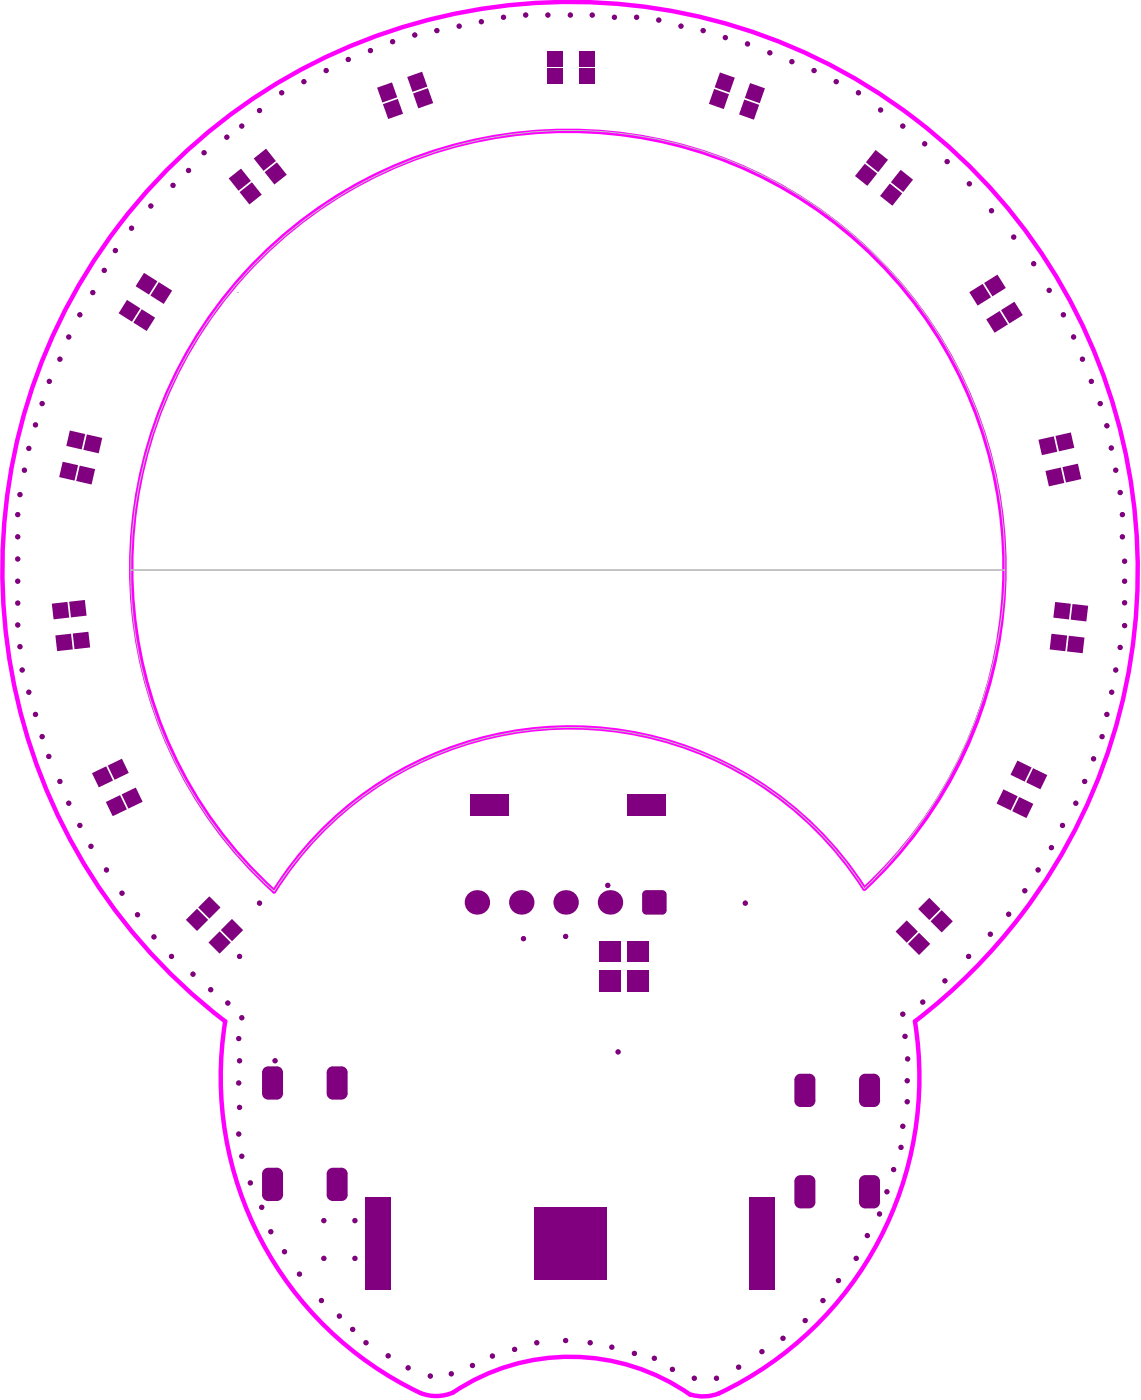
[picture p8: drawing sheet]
<svg xmlns="http://www.w3.org/2000/svg" width="217mm" height="267mm" viewBox="0 0 217 267" stroke-linecap="round" stroke-linejoin="round" font-family="sans-serif">
<path d="M45.2 55.7h.1M51.1 47.7a83 83 0 0 1 88.9-16.7 83 83 0 0 1 51.4 74.4v3.2h-166.5a83.7 83.7 0 0 1 26.2-60.9zM24.9 108.6h166.5a87.3 87.3 0 0 1-26.8 60.7 66.5 66.5 0 0 0-112.4 .5 81.4 81.4 0 0 1-27.3-61.2z" fill="none" stroke="#c0c0c0" stroke-width=".19"/>
<path d="M164.6 169.3a66.5 66.5 0 0 0-112.4 .5M164.7 169.3a83.2 83.2 0 0 0 2.9-119.4 83.2 83.2 0 0 0-119.4 .5 83.2 83.2 0 0 0 4 119.4M131.6 265.7a8.1 8.1 0 0 0 5.3-.2 66.7 66.7 0 0 0 37.4-70.9 108.2 108.2 0 0 0 20.2-20.2 108.2 108.2 0 0 0-41.7-164.6 108.2 108.2 0 0 0-150.4 78.5 108.4 108.4 0 0 0 40.5 106.3 66.4 66.4 0 0 0 38 71 8 8 0 0 0 7.3-1.5 39.9 39.9 0 0 1 43.3 1.6" fill="none" stroke="#f0f" stroke-width=".84"/>
<g fill="#a6968d">
<circle cx="113.8" cy="241.4" r=".5"/>
<circle cx="109.1" cy="241.4" r=".5"/>
<circle cx="104.3" cy="241.4" r=".5"/>
<circle cx="104.3" cy="236.8" r=".5"/>
<circle cx="109.1" cy="236.8" r=".5"/>
<circle cx="113.8" cy="236.8" r=".5"/>
<circle cx="113.8" cy="232.1" r=".5"/>
<circle cx="108.9" cy="232.1" r=".5"/>
<circle cx="104.1" cy="232.1" r=".5"/>
<circle cx="46" cy="193.9" r=".5"/>
<circle cx="45.5" cy="197.8" r=".5"/>
<circle cx="45.6" cy="202.1" r=".5"/>
<circle cx="45.5" cy="206.3" r=".5"/>
<circle cx="45.6" cy="211" r=".5"/>
<circle cx="45.5" cy="216" r=".5"/>
<circle cx="46" cy="220.3" r=".5"/>
<circle cx="47.7" cy="225.3" r=".5"/>
<circle cx="49.8" cy="230" r=".5"/>
<circle cx="51.6" cy="234.6" r=".5"/>
<circle cx="54.2" cy="238.5" r=".5"/>
<circle cx="57" cy="242.7" r=".5"/>
<circle cx="61.2" cy="247.8" r=".5"/>
<circle cx="64.6" cy="250.7" r=".5"/>
<circle cx="67.2" cy="253.3" r=".5"/>
<circle cx="69.7" cy="255.8" r=".5"/>
<circle cx="73.9" cy="258.3" r=".5"/>
<circle cx="77.7" cy="260.6" r=".5"/>
<circle cx="82" cy="262.1" r=".5"/>
<circle cx="86" cy="261.7" r=".5"/>
<circle cx="90" cy="260.1" r=".5"/>
<circle cx="93.8" cy="258.3" r=".5"/>
<circle cx="98" cy="257.1" r=".5"/>
<circle cx="102.2" cy="255.8" r=".5"/>
<circle cx="107.7" cy="255.4" r=".5"/>
<circle cx="112.4" cy="255.8" r=".5"/>
<circle cx="116.5" cy="256.6" r=".5"/>
<circle cx="120.8" cy="257.8" r=".5"/>
<circle cx="124.6" cy="258.8" r=".5"/>
<circle cx="128.1" cy="260.9" r=".5"/>
<circle cx="132.2" cy="262.6" r=".5"/>
<circle cx="136.5" cy="262.6" r=".5"/>
<circle cx="140.7" cy="260.4" r=".5"/>
<circle cx="145.1" cy="257.5" r=".5"/>
<circle cx="149.1" cy="254.9" r=".5"/>
<circle cx="153.4" cy="251.6" r=".5"/>
<circle cx="156.7" cy="247.8" r=".5"/>
<circle cx="159.7" cy="244" r=".5"/>
<circle cx="163.1" cy="239.7" r=".5"/>
<circle cx="165.2" cy="235.4" r=".5"/>
<circle cx="167.5" cy="231.3" r=".5"/>
<circle cx="168.9" cy="227" r=".5"/>
<circle cx="170.2" cy="222.8" r=".5"/>
<circle cx="171.6" cy="218.6" r=".5"/>
<circle cx="171.9" cy="214.6" r=".5"/>
<circle cx="172.8" cy="209.9" r=".5"/>
<circle cx="172.8" cy="205.9" r=".5"/>
<circle cx="172.9" cy="201.7" r=".5"/>
<circle cx="172.4" cy="197.4" r=".5"/>
<circle cx="171.9" cy="193.2" r=".5"/>
<circle cx="175.7" cy="190.9" r=".5"/>
<circle cx="180" cy="186.9" r=".5"/>
<circle cx="184.5" cy="182.2" r=".5"/>
<circle cx="188.6" cy="178" r=".5"/>
<circle cx="192.1" cy="174.2" r=".5"/>
<circle cx="195.2" cy="169.7" r=".5"/>
<circle cx="197.7" cy="165.7" r=".5"/>
<circle cx="200.2" cy="161.5" r=".5"/>
<circle cx="202.4" cy="157.2" r=".5"/>
<circle cx="204.9" cy="153" r=".5"/>
<circle cx="206.6" cy="148.9" r=".5"/>
<circle cx="208.3" cy="144.6" r=".5"/>
<circle cx="209.9" cy="140.3" r=".5"/>
<circle cx="210.8" cy="136.1" r=".5"/>
<circle cx="211.7" cy="131.9" r=".5"/>
<circle cx="212.5" cy="127.6" r=".5"/>
<circle cx="213.3" cy="123.3" r=".5"/>
<circle cx="214.2" cy="119.2" r=".5"/>
<circle cx="214.2" cy="114.8" r=".5"/>
<circle cx="214.2" cy="110.7" r=".5"/>
<circle cx="214.2" cy="106.9" r=".5"/>
<circle cx="213.8" cy="102.3" r=".5"/>
<circle cx="213.8" cy="98" r=".5"/>
<circle cx="213.3" cy="93.8" r=".5"/>
<circle cx="212.5" cy="89.6" r=".5"/>
<circle cx="211.7" cy="85.3" r=".5"/>
<circle cx="210.8" cy="81.1" r=".5"/>
<circle cx="209.5" cy="76.9" r=".5"/>
<circle cx="207.9" cy="72.7" r=".5"/>
<circle cx="206.2" cy="68.4" r=".5"/>
<circle cx="204.5" cy="64.2" r=".5"/>
<circle cx="202.5" cy="60" r=".5"/>
<circle cx="199.8" cy="55.3" r=".5"/>
<circle cx="196.9" cy="50.2" r=".5"/>
<circle cx="193.1" cy="45.2" r=".5"/>
<circle cx="188.8" cy="40.1" r=".5"/>
<circle cx="184.6" cy="35" r=".5"/>
<circle cx="180.4" cy="30.8" r=".5"/>
<circle cx="176.1" cy="27.4" r=".5"/>
<circle cx="171.9" cy="24" r=".5"/>
<circle cx="167.7" cy="21" r=".5"/>
<circle cx="163.5" cy="17.7" r=".5"/>
<circle cx="159.3" cy="15.6" r=".5"/>
<circle cx="155" cy="13.4" r=".5"/>
<circle cx="150.8" cy="11.8" r=".5"/>
<circle cx="146.6" cy="10.1" r=".5"/>
<circle cx="142.4" cy="8.4" r=".5"/>
<circle cx="138.1" cy="7.2" r=".5"/>
<circle cx="133.9" cy="5.8" r=".5"/>
<circle cx="129.7" cy="5" r=".5"/>
<circle cx="125.5" cy="3.8" r=".5"/>
<circle cx="121.2" cy="3.3" r=".5"/>
<circle cx="117" cy="3.3" r=".5"/>
<circle cx="112.8" cy="2.9" r=".5"/>
<circle cx="108.6" cy="2.9" r=".5"/>
<circle cx="104.3" cy="2.9" r=".5"/>
<circle cx="95.9" cy="3.3" r=".5"/>
<circle cx="100.1" cy="2.9" r=".5"/>
<circle cx="91.7" cy="4.1" r=".5"/>
<circle cx="87.5" cy="5" r=".5"/>
<circle cx="83.2" cy="5.8" r=".5"/>
<circle cx="79" cy="6.7" r=".5"/>
<circle cx="74.8" cy="7.9" r=".5"/>
<circle cx="70.6" cy="9.6" r=".5"/>
<circle cx="66.3" cy="11.3" r=".5"/>
<circle cx="62.1" cy="13.4" r=".5"/>
<circle cx="57.9" cy="15.6" r=".5"/>
<circle cx="53.7" cy="17.7" r=".5"/>
<circle cx="49.4" cy="21.1" r=".5"/>
<circle cx="46" cy="24" r=".5"/>
<circle cx="43.2" cy="26.1" r=".5"/>
<circle cx="38.9" cy="29.1" r=".5"/>
<circle cx="35.9" cy="32.5" r=".5"/>
<circle cx="33" cy="35.3" r=".5"/>
<circle cx="28.7" cy="39.2" r=".5"/>
<circle cx="25.1" cy="43.5" r=".5"/>
<circle cx="22" cy="47.7" r=".5"/>
<circle cx="19.9" cy="51.5" r=".5"/>
<circle cx="17.7" cy="55.7" r=".5"/>
<circle cx="15.2" cy="60" r=".5"/>
<circle cx="13.1" cy="64.2" r=".5"/>
<circle cx="11.4" cy="68.4" r=".5"/>
<circle cx="9.4" cy="72.7" r=".5"/>
<circle cx="8" cy="76.9" r=".5"/>
<circle cx="6.8" cy="80.9" r=".5"/>
<circle cx="5.5" cy="85.4" r=".5"/>
<circle cx="4.6" cy="89.6" r=".5"/>
<circle cx="3.8" cy="94.2" r=".5"/>
<circle cx="3.4" cy="98" r=".5"/>
<circle cx="3.4" cy="102.3" r=".5"/>
<circle cx="3.4" cy="106.5" r=".5"/>
<circle cx="3.4" cy="110.7" r=".5"/>
<circle cx="3.4" cy="114.9" r=".5"/>
<circle cx="3.4" cy="119.1" r=".5"/>
<circle cx="3.8" cy="123.2" r=".5"/>
<circle cx="4.2" cy="127.6" r=".5"/>
<circle cx="5.5" cy="131.9" r=".5"/>
<circle cx="6.8" cy="136.1" r=".5"/>
<circle cx="8" cy="140.3" r=".5"/>
<circle cx="9.3" cy="144.1" r=".5"/>
<circle cx="11.4" cy="148.9" r=".5"/>
<circle cx="13.1" cy="153" r=".5"/>
<circle cx="15.2" cy="157.2" r=".5"/>
<circle cx="17.3" cy="161.2" r=".5"/>
<circle cx="20.3" cy="165.7" r=".5"/>
<circle cx="23.2" cy="170.2" r=".5"/>
<circle cx="26.2" cy="174.3" r=".5"/>
<circle cx="29.3" cy="178.5" r=".5"/>
<circle cx="32.7" cy="182.2" r=".5"/>
<circle cx="36.8" cy="185.6" r=".5"/>
<circle cx="40.1" cy="188.5" r=".5"/>
<circle cx="43.4" cy="191.1" r=".5"/>
<circle cx="115.8" cy="168.7" r=".5"/>
<circle cx="45.6" cy="182.2" r=".5"/>
<circle cx="49.4" cy="172" r=".5"/>
<circle cx="52.4" cy="202.1" r=".5"/>
<circle cx="61.7" cy="239.7" r=".5"/>
<circle cx="67.6" cy="239.7" r=".5"/>
<circle cx="67.6" cy="232.5" r=".5"/>
<circle cx="61.7" cy="232.5" r=".5"/>
<circle cx="141.9" cy="172" r=".5"/>
<circle cx="117.7" cy="200.4" r=".5"/>
<circle cx="99.7" cy="178.8" r=".5"/>
<circle cx="107.7" cy="178.4" r=".5"/>
</g>
<path d="M45.2 55.7h.1M51.1 47.7a83 83 0 0 1 88.9-16.7 83 83 0 0 1 51.4 74.4v3.2h-166.5a83.7 83.7 0 0 1 26.2-60.9zM24.9 108.6h166.5a87.3 87.3 0 0 1-26.8 60.7 66.5 66.5 0 0 0-112.4 .5 81.4 81.4 0 0 1-27.3-61.2z" fill="none" stroke="#c0c0c0" stroke-width=".19"/>
<g fill="#800080">
<path d="M65 227.6h1.2zM65 227.6h1.2a1.17 1.17 0 0 1-1.2 1.2z"/>
<path d="M65 222.5v1.1zM65 222.5a1.17 1.17 0 0 1 1.2 1.1h-1.2z"/>
<path d="M62.2 223.6h1.2zM62.7 222.7l.7-.2v1.1h-1.2l.1-.3z"/>
<path d="M63.4 227.6v1.2zM62.2 227.6h1.2v1.2a1.17 1.17 0 0 1-1.2-1.2z"/>
<path d="M65 208.3h1.2zM65 208.3h1.2a1.17 1.17 0 0 1-1.2 1.2z"/>
<path d="M65 203.1v1.2zM65 203.1a1.17 1.17 0 0 1 1.2 1.2h-1.2z"/>
<path d="M62.2 204.3h1.2zM62.7 203.4l.7-.3v1.2h-1.2l.1-.4z"/>
<path d="M63.4 208.3v1.2zM62.2 208.3h1.2v1.2a1.17 1.17 0 0 1-1.2-1.2z"/>
<path d="M123.1 173.4v.8zM122.3 173.4h.8v.8a.84 .84 0 0 1-.8-.8z"/>
<path d="M126.1 173.4h.9zM126.1 173.4h.9a.84 .84 0 0 1-.9 .8z"/>
<path d="M126.1 169.6v.8zM126.1 169.6a.84 .84 0 0 1 .9 .8h-.9z"/>
<path d="M122.3 170.4h.8zM122.5 169.8l.6-.2v.8h-.8z"/>
<path d="M166.4 229h1.2zM166.4 229h1.2a1.17 1.17 0 0 1-1.2 1.2z"/>
<path d="M166.4 223.9v1.1zM166.4 223.9a1.17 1.17 0 0 1 1.2 1.1h-1.2z"/>
<path d="M163.6 225h1.2zM164.1 224.1l.7-.2v1.1h-1.2l.1-.3z"/>
<path d="M164.8 229v1.2zM163.6 229h1.2v1.2a1.17 1.17 0 0 1-1.2-1.2z"/>
<path d="M166.4 209.7h1.2zM166.4 209.7h1.2a1.17 1.17 0 0 1-1.2 1.2z"/>
<path d="M166.4 204.5v1.2zM166.4 204.5a1.17 1.17 0 0 1 1.2 1.2h-1.2z"/>
<path d="M163.6 205.7h1.2zM164.1 204.8l.7-.3v1.2h-1.2l.1-.4z"/>
<path d="M164.8 209.7v1.2zM163.6 209.7h1.2v1.2a1.17 1.17 0 0 1-1.2-1.2z"/>
<path d="M52.7 227.6h1.2zM52.7 227.6h1.2a1.17 1.17 0 0 1-1.2 1.2z"/>
<path d="M52.7 222.5v1.1zM52.7 222.5a1.17 1.17 0 0 1 1.2 1.1h-1.2z"/>
<path d="M49.9 223.6h1.2zM50.4 222.7l.7-.2v1.1h-1.2l.1-.3z"/>
<path d="M51.1 227.6v1.2zM49.9 227.6h1.2v1.2a1.17 1.17 0 0 1-1.2-1.2z"/>
<path d="M52.7 208.3h1.2zM52.7 208.3h1.2a1.17 1.17 0 0 1-1.2 1.2z"/>
<path d="M52.7 203.1v1.2zM52.7 203.1a1.17 1.17 0 0 1 1.2 1.2h-1.2z"/>
<path d="M49.9 204.3h1.2zM50.4 203.4l.7-.3v1.2h-1.2l.1-.4z"/>
<path d="M51.1 208.3v1.2zM49.9 208.3h1.2v1.2a1.17 1.17 0 0 1-1.2-1.2z"/>
<path d="M154.1 229h1.2zM154.1 229h1.2a1.17 1.17 0 0 1-1.2 1.2z"/>
<path d="M154.1 223.9v1.1zM154.1 223.9a1.17 1.17 0 0 1 1.2 1.1h-1.2z"/>
<path d="M151.3 225h1.2zM151.8 224.1l.7-.2v1.1h-1.2l.1-.3z"/>
<path d="M152.5 229v1.2zM151.3 229h1.2v1.2a1.17 1.17 0 0 1-1.2-1.2z"/>
<path d="M154.1 209.7h1.2zM154.1 209.7h1.2a1.17 1.17 0 0 1-1.2 1.2z"/>
<path d="M154.1 204.5v1.2zM154.1 204.5a1.17 1.17 0 0 1 1.2 1.2h-1.2z"/>
<path d="M151.3 205.7h1.2zM151.8 204.8l.7-.3v1.2h-1.2l.1-.4z"/>
<path d="M152.5 209.7v1.2zM151.3 209.7h1.2v1.2a1.17 1.17 0 0 1-1.2-1.2z"/>
<circle cx="113.8" cy="241.4" r=".5"/>
<circle cx="109.1" cy="241.4" r=".5"/>
<circle cx="104.3" cy="241.4" r=".5"/>
<circle cx="104.3" cy="236.8" r=".5"/>
<circle cx="109.1" cy="236.8" r=".5"/>
<circle cx="113.8" cy="236.8" r=".5"/>
<circle cx="113.8" cy="232.1" r=".5"/>
<circle cx="108.9" cy="232.1" r=".5"/>
<circle cx="104.1" cy="232.1" r=".5"/>
<circle cx="46" cy="193.9" r=".5"/>
<circle cx="45.5" cy="197.8" r=".5"/>
<circle cx="45.6" cy="202.1" r=".5"/>
<circle cx="45.5" cy="206.3" r=".5"/>
<circle cx="45.6" cy="211" r=".5"/>
<circle cx="45.5" cy="216" r=".5"/>
<circle cx="46" cy="220.3" r=".5"/>
<circle cx="47.7" cy="225.3" r=".5"/>
<circle cx="49.8" cy="230" r=".5"/>
<circle cx="51.6" cy="234.6" r=".5"/>
<circle cx="54.2" cy="238.5" r=".5"/>
<circle cx="57" cy="242.7" r=".5"/>
<circle cx="61.2" cy="247.8" r=".5"/>
<circle cx="64.6" cy="250.7" r=".5"/>
<circle cx="67.2" cy="253.3" r=".5"/>
<circle cx="69.7" cy="255.8" r=".5"/>
<circle cx="73.9" cy="258.3" r=".5"/>
<circle cx="77.7" cy="260.6" r=".5"/>
<circle cx="82" cy="262.1" r=".5"/>
<circle cx="86" cy="261.7" r=".5"/>
<circle cx="90" cy="260.1" r=".5"/>
<circle cx="93.8" cy="258.3" r=".5"/>
<circle cx="98" cy="257.1" r=".5"/>
<circle cx="102.2" cy="255.8" r=".5"/>
<circle cx="107.7" cy="255.4" r=".5"/>
<circle cx="112.4" cy="255.8" r=".5"/>
<circle cx="116.5" cy="256.6" r=".5"/>
<circle cx="120.8" cy="257.8" r=".5"/>
<circle cx="124.6" cy="258.8" r=".5"/>
<circle cx="128.1" cy="260.9" r=".5"/>
<circle cx="132.2" cy="262.6" r=".5"/>
<circle cx="136.5" cy="262.6" r=".5"/>
<circle cx="140.7" cy="260.4" r=".5"/>
<circle cx="145.1" cy="257.5" r=".5"/>
<circle cx="149.1" cy="254.9" r=".5"/>
<circle cx="153.4" cy="251.6" r=".5"/>
<circle cx="156.7" cy="247.8" r=".5"/>
<circle cx="159.7" cy="244" r=".5"/>
<circle cx="163.1" cy="239.7" r=".5"/>
<circle cx="165.2" cy="235.4" r=".5"/>
<circle cx="167.5" cy="231.3" r=".5"/>
<circle cx="168.9" cy="227" r=".5"/>
<circle cx="170.2" cy="222.8" r=".5"/>
<circle cx="171.6" cy="218.6" r=".5"/>
<circle cx="171.9" cy="214.6" r=".5"/>
<circle cx="172.8" cy="209.9" r=".5"/>
<circle cx="172.8" cy="205.9" r=".5"/>
<circle cx="172.9" cy="201.7" r=".5"/>
<circle cx="172.4" cy="197.4" r=".5"/>
<circle cx="171.9" cy="193.2" r=".5"/>
<circle cx="175.7" cy="190.9" r=".5"/>
<circle cx="180" cy="186.9" r=".5"/>
<circle cx="184.5" cy="182.2" r=".5"/>
<circle cx="188.6" cy="178" r=".5"/>
<circle cx="192.1" cy="174.2" r=".5"/>
<circle cx="195.2" cy="169.7" r=".5"/>
<circle cx="197.7" cy="165.7" r=".5"/>
<circle cx="200.2" cy="161.5" r=".5"/>
<circle cx="202.4" cy="157.2" r=".5"/>
<circle cx="204.9" cy="153" r=".5"/>
<circle cx="206.6" cy="148.9" r=".5"/>
<circle cx="208.3" cy="144.6" r=".5"/>
<circle cx="209.9" cy="140.3" r=".5"/>
<circle cx="210.8" cy="136.1" r=".5"/>
<circle cx="211.7" cy="131.9" r=".5"/>
<circle cx="212.5" cy="127.6" r=".5"/>
<circle cx="213.3" cy="123.3" r=".5"/>
<circle cx="214.2" cy="119.2" r=".5"/>
<circle cx="214.2" cy="114.8" r=".5"/>
<circle cx="214.2" cy="110.7" r=".5"/>
<circle cx="214.2" cy="106.9" r=".5"/>
<circle cx="213.8" cy="102.3" r=".5"/>
<circle cx="213.8" cy="98" r=".5"/>
<circle cx="213.3" cy="93.8" r=".5"/>
<circle cx="212.5" cy="89.6" r=".5"/>
<circle cx="211.7" cy="85.3" r=".5"/>
<circle cx="210.8" cy="81.1" r=".5"/>
<circle cx="209.5" cy="76.9" r=".5"/>
<circle cx="207.9" cy="72.7" r=".5"/>
<circle cx="206.2" cy="68.4" r=".5"/>
<circle cx="204.5" cy="64.2" r=".5"/>
<circle cx="202.5" cy="60" r=".5"/>
<circle cx="199.8" cy="55.3" r=".5"/>
<circle cx="196.9" cy="50.2" r=".5"/>
<circle cx="193.1" cy="45.2" r=".5"/>
<circle cx="188.8" cy="40.1" r=".5"/>
<circle cx="184.6" cy="35" r=".5"/>
<circle cx="180.4" cy="30.8" r=".5"/>
<circle cx="176.1" cy="27.4" r=".5"/>
<circle cx="171.9" cy="24" r=".5"/>
<circle cx="167.7" cy="21" r=".5"/>
<circle cx="163.5" cy="17.7" r=".5"/>
<circle cx="159.3" cy="15.6" r=".5"/>
<circle cx="155" cy="13.4" r=".5"/>
<circle cx="150.8" cy="11.8" r=".5"/>
<circle cx="146.6" cy="10.1" r=".5"/>
<circle cx="142.4" cy="8.4" r=".5"/>
<circle cx="138.1" cy="7.2" r=".5"/>
<circle cx="133.9" cy="5.8" r=".5"/>
<circle cx="129.7" cy="5" r=".5"/>
<circle cx="125.5" cy="3.8" r=".5"/>
<circle cx="121.2" cy="3.3" r=".5"/>
<circle cx="117" cy="3.3" r=".5"/>
<circle cx="112.8" cy="2.9" r=".5"/>
<circle cx="108.6" cy="2.9" r=".5"/>
<circle cx="104.3" cy="2.9" r=".5"/>
<circle cx="95.9" cy="3.3" r=".5"/>
<circle cx="100.1" cy="2.9" r=".5"/>
<circle cx="91.7" cy="4.1" r=".5"/>
<circle cx="87.5" cy="5" r=".5"/>
<circle cx="83.2" cy="5.8" r=".5"/>
<circle cx="79" cy="6.7" r=".5"/>
<circle cx="74.8" cy="7.9" r=".5"/>
<circle cx="70.6" cy="9.6" r=".5"/>
<circle cx="66.3" cy="11.3" r=".5"/>
<circle cx="62.1" cy="13.4" r=".5"/>
<circle cx="57.9" cy="15.6" r=".5"/>
<circle cx="53.7" cy="17.7" r=".5"/>
<circle cx="49.4" cy="21.1" r=".5"/>
<circle cx="46" cy="24" r=".5"/>
<circle cx="43.2" cy="26.1" r=".5"/>
<circle cx="38.9" cy="29.1" r=".5"/>
<circle cx="35.9" cy="32.5" r=".5"/>
<circle cx="33" cy="35.3" r=".5"/>
<circle cx="28.7" cy="39.2" r=".5"/>
<circle cx="25.1" cy="43.5" r=".5"/>
<circle cx="22" cy="47.7" r=".5"/>
<circle cx="19.9" cy="51.5" r=".5"/>
<circle cx="17.7" cy="55.7" r=".5"/>
<circle cx="15.2" cy="60" r=".5"/>
<circle cx="13.1" cy="64.2" r=".5"/>
<circle cx="11.4" cy="68.4" r=".5"/>
<circle cx="9.4" cy="72.7" r=".5"/>
<circle cx="8" cy="76.9" r=".5"/>
<circle cx="6.8" cy="80.9" r=".5"/>
<circle cx="5.5" cy="85.4" r=".5"/>
<circle cx="4.6" cy="89.6" r=".5"/>
<circle cx="3.8" cy="94.2" r=".5"/>
<circle cx="3.4" cy="98" r=".5"/>
<circle cx="3.4" cy="102.3" r=".5"/>
<circle cx="3.4" cy="106.5" r=".5"/>
<circle cx="3.4" cy="110.7" r=".5"/>
<circle cx="3.4" cy="114.9" r=".5"/>
<circle cx="3.4" cy="119.1" r=".5"/>
<circle cx="3.8" cy="123.2" r=".5"/>
<circle cx="4.2" cy="127.6" r=".5"/>
<circle cx="5.5" cy="131.9" r=".5"/>
<circle cx="6.8" cy="136.1" r=".5"/>
<circle cx="8" cy="140.3" r=".5"/>
<circle cx="9.3" cy="144.1" r=".5"/>
<circle cx="11.4" cy="148.9" r=".5"/>
<circle cx="13.1" cy="153" r=".5"/>
<circle cx="15.2" cy="157.2" r=".5"/>
<circle cx="17.3" cy="161.2" r=".5"/>
<circle cx="20.3" cy="165.7" r=".5"/>
<circle cx="23.2" cy="170.2" r=".5"/>
<circle cx="26.2" cy="174.3" r=".5"/>
<circle cx="29.3" cy="178.5" r=".5"/>
<circle cx="32.7" cy="182.2" r=".5"/>
<circle cx="36.8" cy="185.6" r=".5"/>
<circle cx="40.1" cy="188.5" r=".5"/>
<circle cx="43.4" cy="191.1" r=".5"/>
<circle cx="115.8" cy="168.7" r=".5"/>
<circle cx="45.6" cy="182.2" r=".5"/>
<circle cx="49.4" cy="172" r=".5"/>
<circle cx="52.4" cy="202.1" r=".5"/>
<circle cx="61.7" cy="239.7" r=".5"/>
<circle cx="67.6" cy="239.7" r=".5"/>
<circle cx="67.6" cy="232.5" r=".5"/>
<circle cx="61.7" cy="232.5" r=".5"/>
<circle cx="141.9" cy="172" r=".5"/>
<circle cx="117.7" cy="200.4" r=".5"/>
<circle cx="99.7" cy="178.8" r=".5"/>
<circle cx="107.7" cy="178.4" r=".5"/>
<circle cx="90.8" cy="171.9" r="2.33"/>
<circle cx="99.3" cy="171.9" r="2.33"/>
<circle cx="116.2" cy="171.9" r="2.33"/>
<circle cx="107.7" cy="171.9" r="2.33"/>
</g>
<g fill="#800080">
<path d="M13.9 120.7l2.9-.3 .4 2.9-3 .4z" fill-rule="evenodd"/>
<path d="M13.2 114.6l3-.3 .3 3-3 .3z" fill-rule="evenodd"/>
<path d="M37.5 173.1l2.1 2.1-2.1 2.2-2.1-2.2z" fill-rule="evenodd"/>
<path d="M44.2 175.1l2.1 2.1-2.1 2.1-2.1-2.1z" fill-rule="evenodd"/>
<path d="M104.2 13h3v3h-3z" fill-rule="evenodd"/>
<path d="M110.3 13h3v3h-3z" fill-rule="evenodd"/>
<path d="M164.7 31.2l2.4 1.8-1.9 2.4-2.4-1.9z" fill-rule="evenodd"/>
<path d="M172.7 175.3l2.1 2.2-2.1 2.1-2.1-2.1z" fill-rule="evenodd"/>
<path d="M171.5 32.4l2.4 1.8-1.9 2.4-2.3-1.9z" fill-rule="evenodd"/>
<path d="M179.4 173.4l2.1 2.1-2.1 2.1-2.2-2.1z" fill-rule="evenodd"/>
<path d="M196.8 146.3l2.7 1.4-1.3 2.7-2.7-1.4z" fill-rule="evenodd"/>
<path d="M203.6 121.1l3 .4-.4 2.9-3-.3z" fill-rule="evenodd"/>
<path d="M204.3 115.1l2.9 .3-.3 3-3-.4z" fill-rule="evenodd"/>
<path d="M15.2 88.7l2.9 .7-.7 2.9-2.9-.7z" fill-rule="evenodd"/>
<path d="M20.5 145.8l2.7-1.3 1.3 2.7-2.7 1.4z" fill-rule="evenodd"/>
<path d="M20.2 152.8l2.7-1.3 1.3 2.7-2.7 1.3z" fill-rule="evenodd"/>
<path d="M48.3 30.2l2.4-1.9 1.8 2.4-2.3 1.8z" fill-rule="evenodd"/>
<path d="M63.4 222.5h1.6l1.2 1.1v4l-1.2 1.2h-1.6l-1.2-1.2v-4z" fill-rule="evenodd"/>
<path d="M63.4 203.1h1.6l1.2 1.2v4l-1.2 1.2h-1.6l-1.2-1.2v-4z" fill-rule="evenodd"/>
<path d="M104.2 9.7h3v3h-3z" fill-rule="evenodd"/>
<path d="M110.3 9.7h3v3h-3z" fill-rule="evenodd"/>
<path d="M114.2 179.4h4v3.9h-4z" fill-rule="evenodd"/>
<path d="M114.2 184.8h4v4.1h-4z" fill-rule="evenodd"/>
<path d="M123.1 169.6h3l.9 .8v3l-.9 .8h-3l-.8-.8v-3z" fill-rule="evenodd"/>
<path d="M137.1 13.8l2.9 1-1 2.8-2.9-1z" fill-rule="evenodd"/>
<path d="M136 16.9l2.8 1-1 2.9-2.8-1z" fill-rule="evenodd"/>
<path d="M142.9 15.8l2.8 1-1 2.9-2.8-1z" fill-rule="evenodd"/>
<path d="M164.8 223.9h1.6l1.2 1.1v4l-1.2 1.2h-1.6l-1.2-1.2v-4z" fill-rule="evenodd"/>
<path d="M164.8 204.5h1.6l1.2 1.2v4l-1.2 1.2h-1.6l-1.2-1.2v-4z" fill-rule="evenodd"/>
<path d="M191.1 150.4l2.7 1.3-1.3 2.7-2.7-1.3z" fill-rule="evenodd"/>
<path d="M190.7 59.1l2.5-1.6 1.6 2.5-2.6 1.6z" fill-rule="evenodd"/>
<path d="M197.8 83.8l2.9-.7 .7 3-3 .6z" fill-rule="evenodd"/>
<path d="M202.4 89l2.9-.7 .6 3-2.9 .6z" fill-rule="evenodd"/>
<path d="M30.2 53.8l2.6 1.6-1.6 2.5-2.6-1.6z" fill-rule="evenodd"/>
<path d="M142.7 228h4.9v17.6h-4.9z" fill-rule="evenodd"/>
<path d="M17.5 147.3l2.7-1.3 1.3 2.7-2.7 1.3z" fill-rule="evenodd"/>
<path d="M10.5 121.1l3-.4 .4 3-3 .3z" fill-rule="evenodd"/>
<path d="M9.9 115l3-.3 .3 3-3 .3z" fill-rule="evenodd"/>
<path d="M11.9 88l3 .6-.7 3-2.9-.7z" fill-rule="evenodd"/>
<path d="M27 58.9l2.5 1.6-1.6 2.6-2.5-1.6z" fill-rule="evenodd"/>
<path d="M27.4 52l2.6 1.6-1.6 2.5-2.6-1.6z" fill-rule="evenodd"/>
<path d="M43.6 34l2.3-1.9 1.9 2.4-2.4 1.8z" fill-rule="evenodd"/>
<path d="M50.4 32.8l2.3-1.9 1.9 2.4-2.3 1.9z" fill-rule="evenodd"/>
<path d="M72.9 19.8l2.9-1 1 2.9-2.9 1z" fill-rule="evenodd"/>
<path d="M141.8 19l2.8 1-1 2.8-2.8-1z" fill-rule="evenodd"/>
<path d="M200.3 120.7l2.9 .4-.3 3-3-.4z" fill-rule="evenodd"/>
<path d="M201 114.7l2.9 .3-.3 3-3-.3z" fill-rule="evenodd"/>
<path d="M187.8 60.8l2.6-1.6 1.6 2.6-2.6 1.6z" fill-rule="evenodd"/>
<path d="M187.4 53.9l2.6-1.6 1.6 2.6-2.6 1.6z" fill-rule="evenodd"/>
<path d="M16.5 82.8l3 .6-.7 3-2.9-.7z" fill-rule="evenodd"/>
<path d="M13.3 82l2.9 .7-.6 2.9-3-.7z" fill-rule="evenodd"/>
<path d="M39.9 170.7l2.1 2.2-2.1 2.1-2.1-2.1z" fill-rule="evenodd"/>
<path d="M41.8 177.4l2.2 2.1-2.2 2.2-2.1-2.2z" fill-rule="evenodd"/>
<path d="M23.2 151.3l2.7-1.3 1.3 2.7-2.7 1.3z" fill-rule="evenodd"/>
<path d="M45.6 36.6l2.4-1.9 1.9 2.4-2.4 1.8z" fill-rule="evenodd"/>
<path d="M51.1 222.5h1.6l1.2 1.1v4l-1.2 1.2h-1.6l-1.2-1.2v-4z" fill-rule="evenodd"/>
<path d="M51.1 203.1h1.6l1.2 1.2v4l-1.2 1.2h-1.6l-1.2-1.2v-4z" fill-rule="evenodd"/>
<path d="M71.8 16.7l2.9-1 1 2.8-2.9 1z" fill-rule="evenodd"/>
<path d="M89.5 151.4h7.3v4h-7.3z" fill-rule="evenodd"/>
<path d="M78.7 17.8l2.8-1 1 2.8-2.8 1z" fill-rule="evenodd"/>
<path d="M77.6 14.7l2.8-1 1 2.8-2.8 1z" fill-rule="evenodd"/>
<path d="M119.5 179.4h4v3.9h-4z" fill-rule="evenodd"/>
<path d="M119.5 184.8h4v4.1h-4z" fill-rule="evenodd"/>
<path d="M119.5 151.4h7.3v4h-7.3z" fill-rule="evenodd"/>
<path d="M152.5 223.9h1.6l1.2 1.1v4l-1.2 1.2h-1.6l-1.2-1.2v-4z" fill-rule="evenodd"/>
<path d="M152.5 204.5h1.6l1.2 1.2v4l-1.2 1.2h-1.6l-1.2-1.2v-4z" fill-rule="evenodd"/>
<path d="M175 177.7l2.2 2.1-2.2 2.1-2.1-2.1z" fill-rule="evenodd"/>
<path d="M177 171l2.1 2.2-2.1 2.1-2.1-2.1z" fill-rule="evenodd"/>
<path d="M169.5 35l2.3 1.8-1.8 2.4-2.4-1.9z" fill-rule="evenodd"/>
<path d="M166.8 28.6l2.3 1.8-1.8 2.4-2.4-1.9z" fill-rule="evenodd"/>
<path d="M194.1 151.8l2.7 1.3-1.3 2.7-2.7-1.3z" fill-rule="evenodd"/>
<path d="M193.8 144.9l2.7 1.3-1.3 2.7-2.7-1.3z" fill-rule="evenodd"/>
<path d="M199.1 89.7l2.9-.6 .7 2.9-2.9 .7z" fill-rule="evenodd"/>
<path d="M201 83l3-.6 .6 2.9-2.9 .7z" fill-rule="evenodd"/>
<path d="M69.6 228h4.9v17.6h-4.9z" fill-rule="evenodd"/>
<path d="M101.6 229.9h13.9v13.9h-13.9z" fill-rule="evenodd"/>
<path d="M24.2 57.1l2.5 1.6-1.6 2.6-2.5-1.6z" fill-rule="evenodd"/>
<path d="M184.6 55.7l2.6-1.6 1.5 2.5-2.5 1.6z" fill-rule="evenodd"/>
</g>
</svg>
